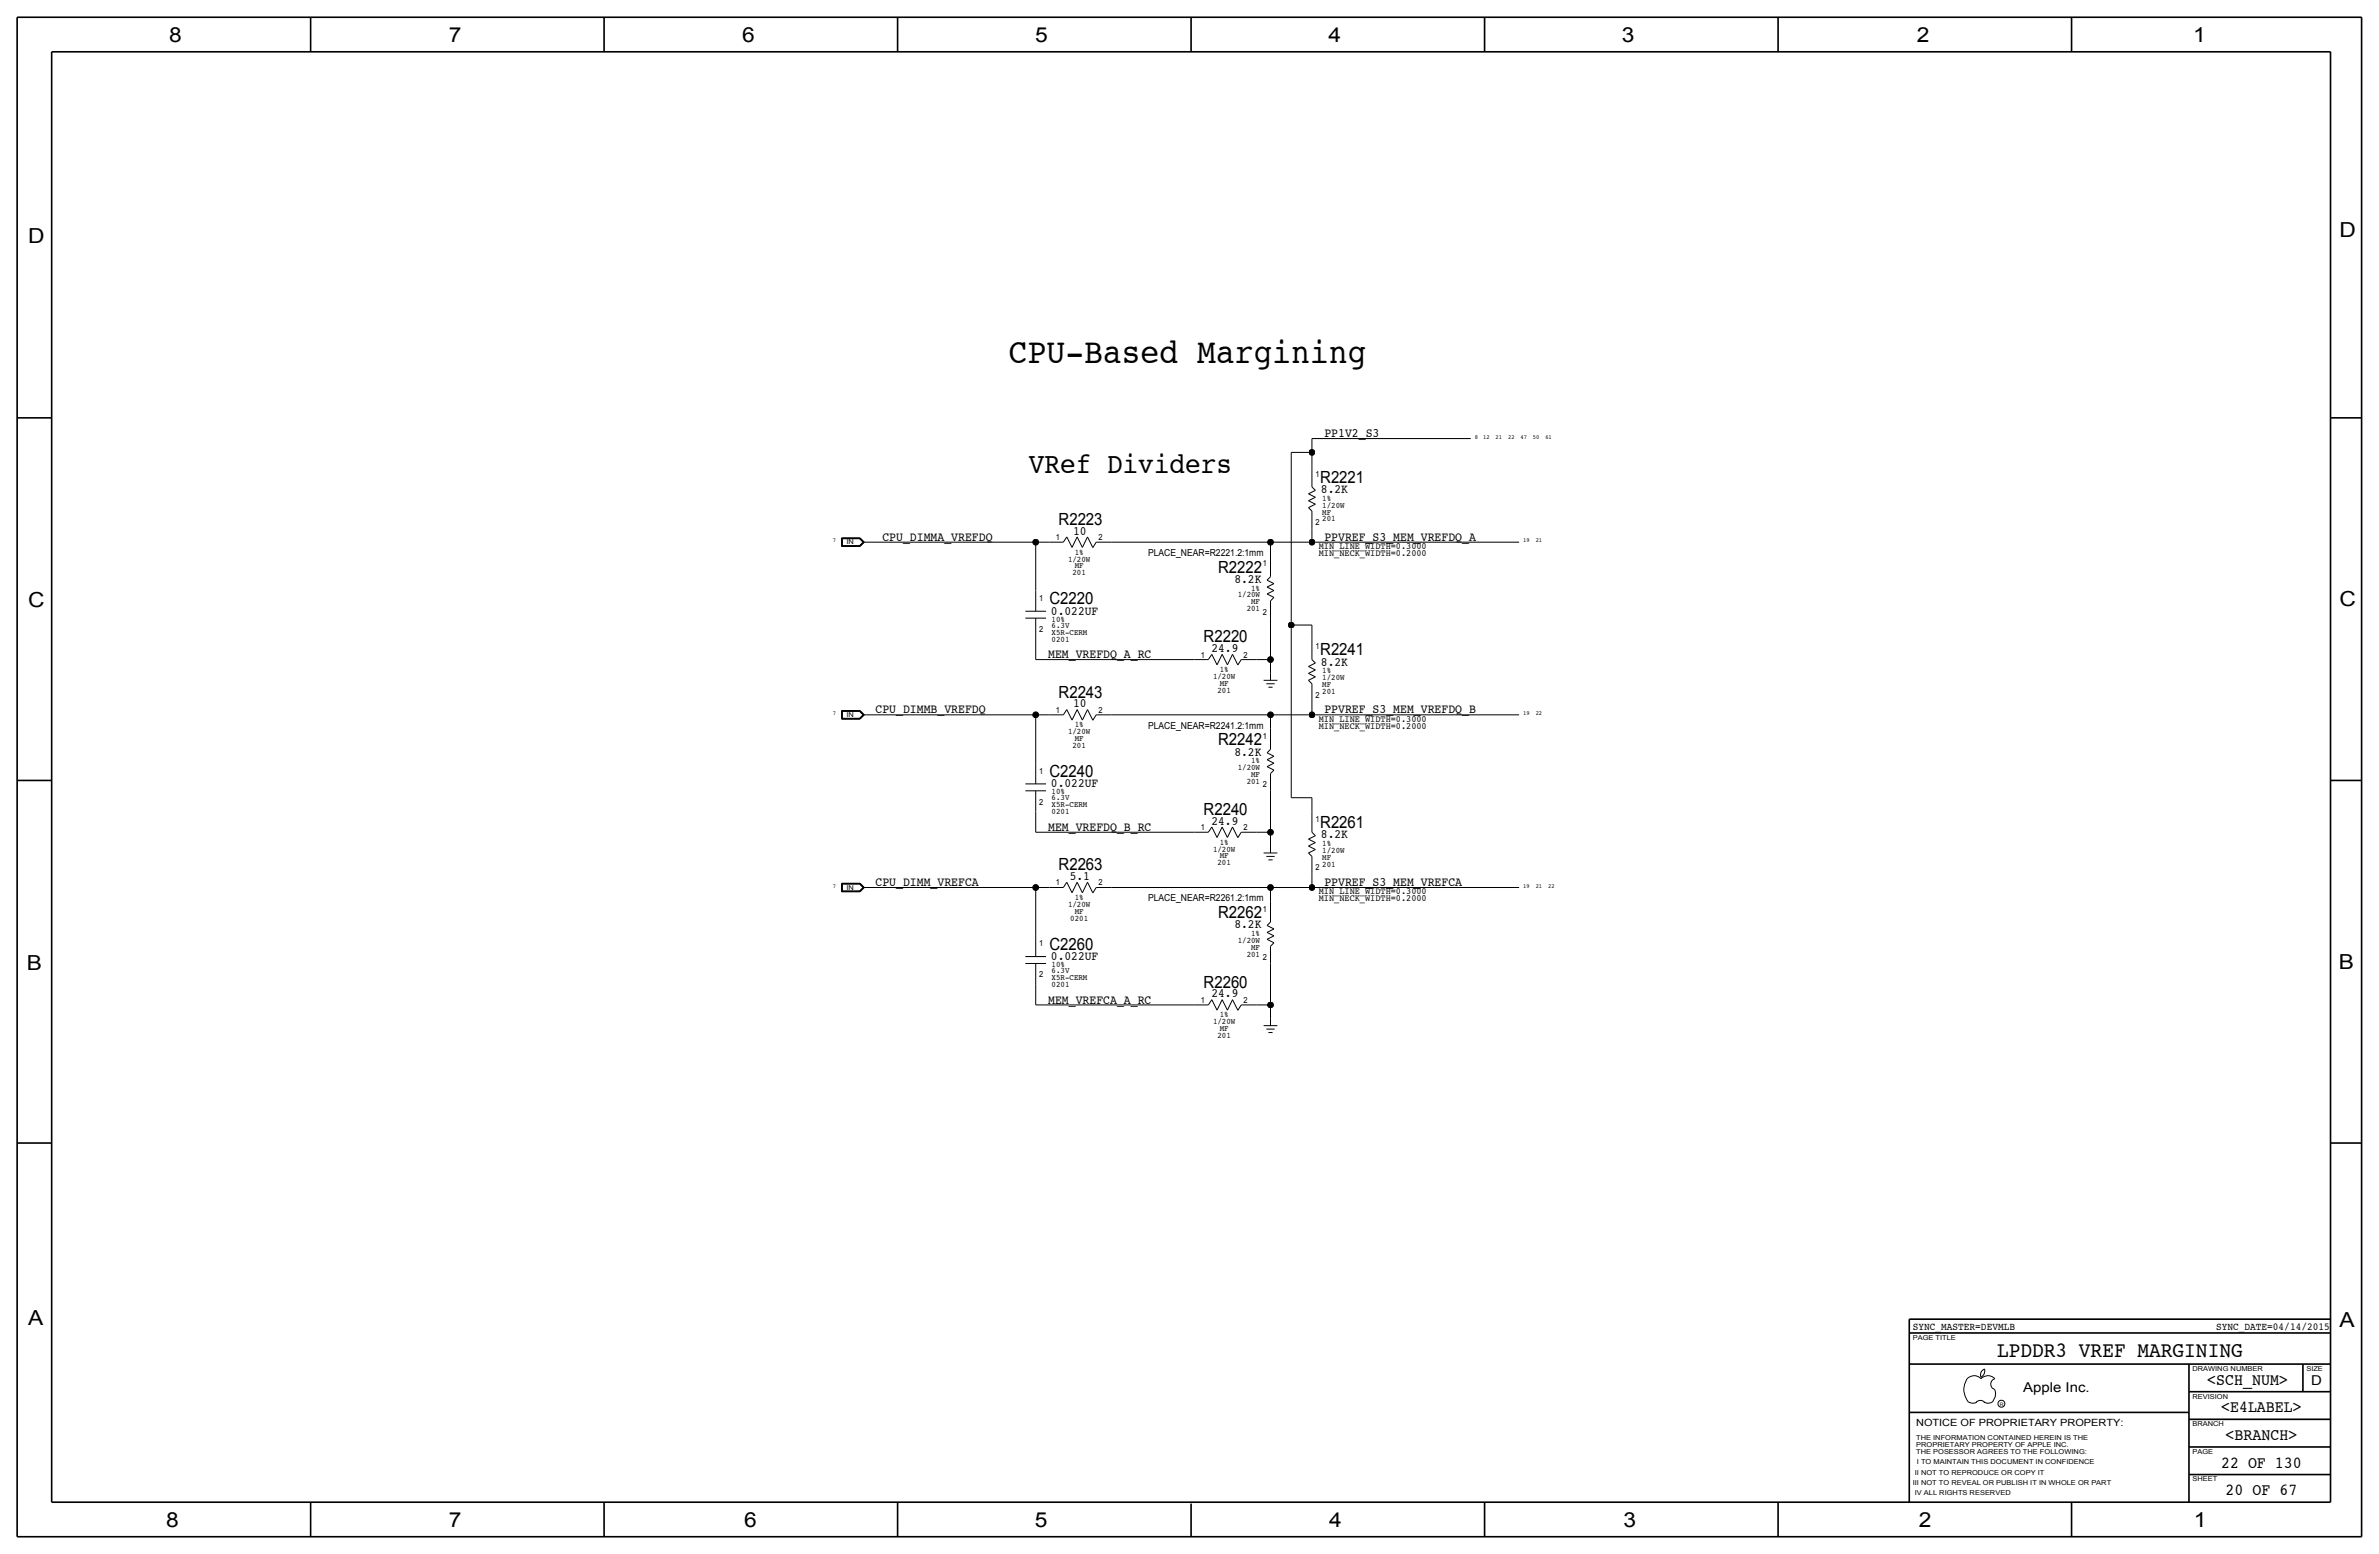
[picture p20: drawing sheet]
<svg xmlns="http://www.w3.org/2000/svg" width="875mm" height="572mm" viewBox="0 0 875 572" stroke-linecap="round" stroke-linejoin="round" font-family="sans-serif">
<defs><g id="words">
<text font-size="12.9" x="371.1" y="133.4">CPU-Based Margining</text>
<text font-size="10.8" x="378.4" y="174">VRef Dividers</text>
<text font-size="8" x="734.5" y="499.1">LPDDR3 VREF MARGINING</text>
<g font-size="7.6">
<text x="62.2" y="15.5">8</text>
<text x="165" y="15.5">7</text>
<text x="273" y="15.5">6</text>
<text x="380.7" y="15.5">5</text>
<text x="488.6" y="15.5">4</text>
<text x="596.6" y="15.5">3</text>
<text x="705.1" y="15.5">2</text>
<text x="806.7" y="15.5">1</text>
<text x="10.4" y="89.4">D</text>
<text x="860.5" y="87.1">D</text>
<text x="10.4" y="223.3">C</text>
<text x="860.5" y="222.8">C</text>
<text x="9.8" y="356.6">B</text>
<text x="860.2" y="356.4">B</text>
<text x="10.4" y="487.4">A</text>
<text x="860.5" y="488.2">A</text>
<text x="61.2" y="561.6">8</text>
<text x="165" y="561.6">7</text>
<text x="273.8" y="561.6">6</text>
<text x="380.7" y="561.6">5</text>
<text x="488.9" y="561.6">4</text>
<text x="597.1" y="561.6">3</text>
<text x="705.8" y="561.6">2</text>
<text x="806.9" y="561.6">1</text>
</g>
<g font-size="6.2">
<text x="485.6" y="177.5">R2221</text>
<text x="389.4" y="193">R2223</text>
<text x="448.1" y="210.6">R2222</text>
<text x="386" y="222.3">C2220</text>
<text x="442.7" y="236.2">R2220</text>
<text x="485.6" y="241">R2241</text>
<text x="389.4" y="256.5">R2243</text>
<text x="448.1" y="274.1">R2242</text>
<text x="386" y="285.8">C2240</text>
<text x="442.7" y="299.7">R2240</text>
<text x="485.6" y="304.5">R2261</text>
<text x="389.4" y="320">R2263</text>
<text x="448.1" y="337.6">R2262</text>
<text x="386" y="349.2">C2260</text>
<text x="442.7" y="363.2">R2260</text>
<text x="811.9" y="509.3">&lt;SCH_NUM&gt;</text>
<text x="817" y="519.4">&lt;E4LABEL&gt;</text>
<text x="818.6" y="529.6">&lt;BRANCH&gt;</text>
<text x="817" y="539.8">22 OF 130</text>
<text x="818.6" y="549.9">20 OF 67</text>
</g>
<g font-size="5">
<text x="850.1" y="509.3">D</text>
<text x="744.2" y="511.8">Apple Inc.</text>
</g>
<g font-size="4.7">
<text x="487.1" y="160.8">PP1V2_S3</text>
<text x="485.9" y="181.4">8.2K</text>
<text x="394.7" y="196.6">10</text>
<text x="324.6" y="198.9">CPU_DIMMA_VREFDQ</text>
<text x="487.1" y="198.9">PPVREF_S3_MEM_VREFDQ_A</text>
<text x="454" y="214.4">8.2K</text>
<text x="386.5" y="226.1">0.022UF</text>
<text x="445.6" y="239.8">24.9</text>
<text x="385.5" y="242.1">MEM_VREFDQ_A_RC</text>
<text x="485.9" y="244.9">8.2K</text>
<text x="322" y="262.4">CPU_DIMMB_VREFDQ</text>
<text x="394.7" y="260.1">10</text>
<text x="487.1" y="262.4">PPVREF_S3_MEM_VREFDQ_B</text>
<text x="454" y="277.9">8.2K</text>
<text x="386.5" y="289.6">0.022UF</text>
<text x="385.5" y="305.6">MEM_VREFDQ_B_RC</text>
<text x="445.6" y="303.3">24.9</text>
<text x="485.9" y="308.4">8.2K</text>
<text x="393.5" y="323.6">5.1</text>
<text x="322" y="325.9">CPU_DIMM_VREFCA</text>
<text x="487.1" y="325.9">PPVREF_S3_MEM_VREFCA</text>
<text x="454" y="341.4">8.2K</text>
<text x="386.5" y="353.1">0.022UF</text>
<text x="385.5" y="369.1">MEM_VREFCA_A_RC</text>
<text x="445.6" y="366.8">24.9</text>
</g>
<g font-size="3.9">
<text x="703.5" y="488.9">SYNC_MASTER=DEVMLB</text>
<text x="815.1" y="488.9">SYNC_DATE=04/14/2015</text>
</g>
<text font-size="3.7" x="704.8" y="524.5">NOTICE OF PROPRIETARY PROPERTY:</text>
<g font-size="3.5">
<text x="485.1" y="201.9">MIN_LINE_WIDTH=0.3000</text>
<text x="422.3" y="204.5">PLACE_NEAR=R2221.2:1mm</text>
<text x="485.1" y="204.5">MIN_NECK_WIDTH=0.2000</text>
<text x="422.3" y="268">PLACE_NEAR=R2241.2:1mm</text>
<text x="485.1" y="268">MIN_NECK_WIDTH=0.2000</text>
<text x="485.1" y="265.4">MIN_LINE_WIDTH=0.3000</text>
<text x="485.1" y="328.9">MIN_LINE_WIDTH=0.3000</text>
<text x="422.3" y="331.5">PLACE_NEAR=R2261.2:1mm</text>
<text x="485.1" y="331.5">MIN_NECK_WIDTH=0.2000</text>
</g>
<g font-size="3.1">
<text x="483.8" y="175.3">1</text>
<text x="486.4" y="184.2">1%</text>
<text x="486.4" y="191.8">201</text>
<text x="486.4" y="189.2">MF</text>
<text x="486.4" y="186.7">1/20W</text>
<text x="483.8" y="193">2</text>
<text x="388.3" y="198.6">1</text>
<text x="395.3" y="204">1%</text>
<text x="404.1" y="198.6">2</text>
<text x="392.8" y="206.5">1/20W</text>
<text x="395.3" y="209">MF</text>
<text x="464.5" y="208.3">1</text>
<text x="394.5" y="211.6">201</text>
<text x="382.2" y="221">1</text>
<text x="455.3" y="219.7">1/20W</text>
<text x="460.2" y="217.2">1%</text>
<text x="458.6" y="224.8">201</text>
<text x="460.2" y="222.3">MF</text>
<text x="464.5" y="226.1">2</text>
<text x="382.2" y="232.4">2</text>
<text x="386.8" y="230.9">6.3V</text>
<text x="386.8" y="228.6">10%</text>
<text x="386.8" y="233.4">X5R-CERM</text>
<text x="386.8" y="236">0201</text>
<text x="483.8" y="238.8">1</text>
<text x="441.6" y="241.8">1</text>
<text x="457.4" y="241.8">2</text>
<text x="446.2" y="249.7">1/20W</text>
<text x="448.6" y="247.1">1%</text>
<text x="486.4" y="247.7">1%</text>
<text x="486.4" y="250.2">1/20W</text>
<text x="447.8" y="254.8">201</text>
<text x="448.6" y="252.2">MF</text>
<text x="483.8" y="256.5">2</text>
<text x="486.4" y="252.7">MF</text>
<text x="486.4" y="255.3">201</text>
<text x="388.3" y="262.1">1</text>
<text x="404.1" y="262.1">2</text>
<text x="395.3" y="267.5">1%</text>
<text x="392.8" y="270">1/20W</text>
<text x="394.5" y="275.1">201</text>
<text x="395.3" y="272.5">MF</text>
<text x="464.5" y="271.8">1</text>
<text x="460.2" y="280.7">1%</text>
<text x="382.2" y="284.5">1</text>
<text x="455.3" y="283.2">1/20W</text>
<text x="460.2" y="285.8">MF</text>
<text x="386.8" y="292.1">10%</text>
<text x="458.6" y="288.3">201</text>
<text x="464.5" y="289.6">2</text>
<text x="382.2" y="295.9">2</text>
<text x="386.8" y="294.4">6.3V</text>
<text x="386.8" y="296.9">X5R-CERM</text>
<text x="386.8" y="299.5">0201</text>
<text x="441.6" y="305.3">1</text>
<text x="457.4" y="305.3">2</text>
<text x="483.8" y="302.3">1</text>
<text x="448.6" y="310.6">1%</text>
<text x="486.4" y="311.1">1%</text>
<text x="446.2" y="313.2">1/20W</text>
<text x="448.6" y="315.7">MF</text>
<text x="486.4" y="313.7">1/20W</text>
<text x="486.4" y="316.2">MF</text>
<text x="447.8" y="318.3">201</text>
<text x="483.8" y="320">2</text>
<text x="486.4" y="318.8">201</text>
<text x="388.3" y="325.6">1</text>
<text x="404.1" y="325.6">2</text>
<text x="392.8" y="333.5">1/20W</text>
<text x="395.3" y="331">1%</text>
<text x="464.5" y="335.3">1</text>
<text x="393.7" y="338.6">0201</text>
<text x="395.3" y="336">MF</text>
<text x="382.2" y="348">1</text>
<text x="455.3" y="346.7">1/20W</text>
<text x="460.2" y="344.2">1%</text>
<text x="458.6" y="351.8">201</text>
<text x="460.2" y="349.2">MF</text>
<text x="464.5" y="353.1">2</text>
<text x="382.2" y="359.4">2</text>
<text x="386.8" y="355.6">10%</text>
<text x="386.8" y="357.9">6.3V</text>
<text x="386.8" y="363">0201</text>
<text x="386.8" y="360.4">X5R-CERM</text>
<text x="441.6" y="368.8">1</text>
<text x="457.4" y="368.8">2</text>
<text x="446.2" y="376.7">1/20W</text>
<text x="448.6" y="374.1">1%</text>
<text x="447.8" y="381.8">201</text>
<text x="448.6" y="379.2">MF</text>
</g>
<g font-size="2.5">
<text x="311.4" y="200.2">IN</text>
<text x="311.4" y="263.7">IN</text>
<text x="311.4" y="327.2">IN</text>
<text x="703.5" y="492.8">PAGE TITLE</text>
<text x="806.4" y="504.2">DRAWING NUMBER</text>
<text x="848.3" y="504.2">SIZE</text>
<text x="806.4" y="514.4">REVISION</text>
<text x="806.4" y="524.5">BRANCH</text>
<text x="704.8" y="532.1">PROPRIETARY PROPERTY OF APPLE INC.</text>
<text x="704.8" y="529.6">THE INFORMATION CONTAINED HEREIN IS THE</text>
<text x="704.8" y="534.7">THE POSESSOR AGREES TO THE FOLLOWING:</text>
<text x="705.1" y="538.5">I TO MAINTAIN THIS DOCUMENT IN CONFIDENCE</text>
<text x="806.4" y="534.7">PAGE</text>
<text x="704.3" y="542.3">II NOT TO REPRODUCE OR COPY IT</text>
<text x="806.4" y="544.8">SHEET</text>
<text x="703.5" y="546.1">III NOT TO REVEAL OR PUBLISH IT IN WHOLE OR PART</text>
<text x="704.3" y="549.9">IV ALL RIGHTS RESERVED</text>
</g>
<g font-size="2.3">
<text x="542.5" y="161.3">8</text>
<text x="545.5" y="161.3">12</text>
<text x="550.1" y="161.3">21</text>
<text x="554.7" y="161.3">22</text>
<text x="559.3" y="161.3">47</text>
<text x="563.8" y="161.3">50</text>
<text x="568.4" y="161.3">61</text>
<text x="306.3" y="199.4">7</text>
<text x="560.3" y="199.4">19</text>
<text x="564.8" y="199.4">21</text>
<text x="306.3" y="262.9">7</text>
<text x="560.3" y="262.9">19</text>
<text x="564.8" y="262.9">22</text>
<text x="306.3" y="326.4">7</text>
<text x="560.3" y="326.4">19</text>
<text x="564.8" y="326.4">21</text>
<text x="569.4" y="326.4">22</text>
</g>
<text font-size="1.8" x="735.5" y="516.9">R</text>
</g></defs>
<g fill="none" stroke="#000" stroke-width=".37">
<path d="M474.9 166.4h7.6zM474.9 166.4v63.5zM482.5 161.3h58.5zM482.5 161.3v5.1zM482.5 166.4v5.1zM482.5 171.4v7.7zM482.5 179.1l1.3 1.2zM309.5 197.8h6.8zM309.5 197.8v3.2zM309.6 197.9v3zM309.6 197.9h6.7zM309.7 198v2.8z"/>
<path d="M309.7 198h6.5zM309.8 198.1h6.4zM309.8 198.1v2.6zM316.2 198.1l1.2 1.3zM316.2 198l1.4 1.4zM316.3 197.9l1.5 1.5zM316.3 197.8l1.6 1.6zM317.4 199.4h2.6zM320 199.4h60.9zM380.9 199.4v17.8zM380.9 199.4h5.1zM386 199.4h5.1z"/>
<path d="M392.4 197.5l1.9 3.8zM392.4 197.5l-1.3 1.9zM396.2 197.5l-1.9 3.8zM396.2 197.5l1.9 3.8zM400 197.5l-1.9 3.8zM400 197.5l1.9 3.8zM403.2 199.4h5.7zM403.2 199.4l-1.3 2zM408.9 199.4h58.4zM467.3 199.4h15.2zM467.3 199.4v5.1zM481.3 186.7l1.2 1.3z"/>
<path d="M481.3 184.2l2.5 1.2zM481.3 181.6l2.5 1.3zM481.3 181.6l2.5-1.3zM481.3 186.7l2.5-1.3zM481.3 184.2l2.5-1.3zM482.5 199.4h76.2zM482.5 194.3v5.1zM482.5 188v6.3zM309.5 201h6.8zM309.6 200.9h6.7zM309.7 200.8h6.5zM309.8 200.7h6.4z"/>
<path d="M316.2 200.7l1.2-1.3zM316.2 200.8l1.4-1.4zM316.3 200.9l1.5-1.5zM316.3 201l1.6-1.6zM380.9 217.2v7.6zM466 218.4l2.6-1.2zM466 215.9l2.6-1.3zM466 213.4l1.3-1.3zM466 213.4l2.6 1.2zM466 218.4l2.6 1.3zM466 215.9l2.6 1.3zM467.3 204.5v7.6z"/>
<path d="M468.6 219.7l-1.3 1.3zM377.1 227.3h7.7zM377.1 224.8h7.7zM380.9 235v7.6zM380.9 227.3v7.7zM467.3 227.3v15.3zM467.3 221v6.3zM474.9 229.9h7.6zM474.9 229.9v63.5zM482.5 229.9v5.1zM482.5 234.9v7.7zM380.9 242.6h58.5z"/>
<path d="M439.4 242.6h5zM445.7 240.6l-1.3 2zM445.7 240.6l1.9 3.9zM449.5 240.6l-1.9 3.9zM449.5 240.6l2 3.9zM453.3 240.6l-1.8 3.9zM453.3 240.6l2 3.9zM456.5 242.6l-1.2 2zM456.5 242.6h5.7zM462.2 242.6h5.1zM464.8 250.2h5zM465.8 251.5h3z"/>
<path d="M466.5 252.7h1.6zM467.3 242.6v5.1zM467.3 247.7v2.5zM481.3 250.2l1.2 1.3zM481.3 247.7l2.5 1.2zM481.3 245.1l2.5 1.3zM481.3 245.1l2.5-1.3zM481.3 250.2l2.5-1.3zM481.3 247.7l2.5-1.3zM482.5 257.8v5.1zM482.5 251.5v6.3zM482.5 242.6l1.3 1.2z"/>
<path d="M309.5 261.3h6.8zM309.5 261.3v3.2zM309.5 264.5h6.8zM309.6 261.4v3zM309.6 264.4h6.7zM309.6 261.4h6.7zM309.7 261.5v2.8zM309.7 264.3h6.5zM309.7 261.5h6.5zM309.8 261.6h6.4zM309.8 261.6v2.6zM309.8 264.2h6.4z"/>
<path d="M316.2 264.2l1.2-1.3zM316.2 261.6l1.2 1.3zM316.2 264.3l1.4-1.4zM316.2 261.5l1.4 1.4zM316.3 261.4l1.5 1.5zM316.3 264.4l1.5-1.5zM316.3 261.3l1.6 1.6zM316.3 264.5l1.6-1.6zM317.4 262.9h2.6zM320 262.9h60.9zM380.9 262.9v17.8zM380.9 262.9h5.1z"/>
<path d="M386 262.9h5.1zM392.4 261l1.9 3.8zM392.4 261l-1.3 1.9zM396.2 261l-1.9 3.8zM396.2 261l1.9 3.8zM400 261l-1.9 3.8zM400 261l1.9 3.8zM403.2 262.9h5.7zM403.2 262.9l-1.3 2zM408.9 262.9h58.4zM466 279.4l2.6-1.3zM466 276.9l1.3-1.3z"/>
<path d="M466 276.9l2.6 1.2zM466 279.4l2.6 1.3zM467.3 262.9h15.2zM467.3 262.9v5.1zM467.3 268v7.6zM482.5 262.9h76.2zM377.1 290.8h7.7zM377.1 288.3h7.7zM380.9 298.5v7.6zM380.9 280.7v7.6zM380.9 290.8v7.7zM466 281.9l2.6-1.2z"/>
<path d="M466 281.9l2.6 1.3zM467.3 290.8v15.3zM467.3 284.5v6.3zM468.6 283.2l-1.3 1.3zM474.9 293.4h7.6zM482.5 293.4v5.1zM482.5 298.4v7.7zM380.9 306.1h58.5zM439.4 306.1h5zM445.7 304.1l-1.3 2zM445.7 304.1l1.9 3.9zM449.5 304.1l-1.9 3.9z"/>
<path d="M449.5 304.1l2 3.9zM453.3 304.1l-1.8 3.9zM453.3 304.1l2 3.9zM456.5 306.1l-1.2 2zM456.5 306.1h5.7zM462.2 306.1h5.1zM464.8 313.7h5zM465.8 315h3zM466.5 316.2h1.6zM467.3 306.1v5.1zM467.3 311.2v2.5zM481.3 313.7l1.2 1.3z"/>
<path d="M481.3 311.2l2.5 1.2zM481.3 308.6l2.5 1.3zM481.3 308.6l2.5-1.3zM481.3 313.7l2.5-1.3zM481.3 311.2l2.5-1.3zM482.5 315v6.3zM482.5 306.1l1.3 1.2zM309.5 324.8h6.8zM309.5 324.8v3.2zM309.5 328h6.8zM309.6 324.9v3zM309.6 327.9h6.7z"/>
<path d="M309.6 324.9h6.7zM309.7 325v2.8zM309.7 327.8h6.5zM309.7 325h6.5zM309.8 325.1h6.4zM309.8 325.1v2.6zM309.8 327.7h6.4zM316.2 327.7l1.2-1.3zM316.2 325.1l1.2 1.3zM316.2 327.8l1.4-1.4zM316.2 325l1.4 1.4zM316.3 324.9l1.5 1.5z"/>
<path d="M316.3 327.9l1.5-1.5zM316.3 324.8l1.6 1.6zM316.3 328l1.6-1.6zM317.4 326.4h2.6zM320 326.4h60.9zM380.9 326.4v17.8zM380.9 326.4h5.1zM386 326.4h5.1zM392.4 324.5l1.9 3.8zM392.4 324.5l-1.3 1.9zM396.2 324.5l-1.9 3.8zM396.2 324.5l1.9 3.8z"/>
<path d="M400 324.5l-1.9 3.8zM400 324.5l1.9 3.8zM403.2 326.4h5.7zM403.2 326.4l-1.3 2zM408.9 326.4h58.4zM467.3 326.4h15.2zM467.3 326.4v5.1zM467.3 331.5v7.6zM482.5 326.4h76.2zM482.5 321.3v5.1zM377.1 354.3h7.7zM377.1 351.8h7.7z"/>
<path d="M380.9 344.2v7.6zM380.9 354.3v7.7zM466 345.4l2.6-1.2zM466 342.9l2.6-1.3zM466 340.4l1.3-1.3zM466 340.4l2.6 1.2zM466 345.4l2.6 1.3zM466 342.9l2.6 1.3zM467.3 354.3v15.3zM467.3 348v6.3zM468.6 346.7l-1.3 1.3zM380.9 362v7.6z"/>
<path d="M380.9 369.6h58.5zM439.4 369.6h5zM445.7 367.6l-1.3 2zM445.7 367.6l1.9 3.9zM449.5 367.6l-1.9 3.9zM449.5 367.6l2 3.9zM453.3 367.6l-1.8 3.9zM453.3 367.6l2 3.9zM456.5 369.6l-1.2 2zM456.5 369.6h5.7zM462.2 369.6h5.1zM464.8 377.2h5z"/>
<path d="M465.8 378.5h3zM466.5 379.7h1.6zM467.3 369.6v5zM467.3 374.6v2.6zM724.1 515.6l.5 .2a2.67 2.67 0 0 0 2.5-.2M726.8 515.7a2.09 2.09 0 0 1 3.1 0M728.6 506.5a2.69 2.69 0 0 0 1.3-3 2.26 2.26 0 0 0-1.3 3M729.7 515.6l.4 .2a2.67 2.67 0 0 0 2.6-.2M733.7 511.1a4.5 4.5 0 0 1-1 4.6M733.8 511a2.08 2.08 0 0 1-1.6-2 2.08 2.08 0 0 1 1.6-2 3.4 3.4 0 0 0-5.1 0 3.6 3.6 0 0 0-3.9-.8 3.6 3.6 0 0 0-2.3 3.3 7.1 7.1 0 0 0 1.6 6.2"/>
<circle cx="736.1" cy="516.2" r="1.28"/>
</g>
<g fill="none" stroke="#000" stroke-width=".6" stroke-linecap="butt">
<path d="M6.3 6.4v558.7zM6.3 6.4h862.3zM19 19.1h838.2zM19 19.1v533.4zM114.2 6.4v12.7zM222.2 6.4v12.7zM330.1 6.4v12.7zM438.1 6.4v12.7zM546 6.4v12.7zM654 6.4v12.7zM761.9 6.4v12.7zM857.2 19.1v533.4z"/>
<path d="M868.6 6.4v558.7zM6.3 153.7h12.7zM857.2 153.7h11.4zM6.3 287h12.7zM857.2 287h11.4zM6.3 420.4h12.7zM857.2 420.4h11.4zM702.3 485.1h154.9zM702.3 490.2h154.9zM702.3 485.1v5.1zM702.3 490.2v62.3zM702.3 501.6h154.9z"/>
<path d="M702.3 519.4h102.8zM805.1 501.6v50.8zM805.1 511.8h52.1zM847 501.6v10.2zM805.1 522h52.1zM805.1 532.1h52.1zM19 552.5h838.2zM114.2 552.4v12.7zM222.2 552.5v12.7zM330.1 552.5v12.7zM438.1 553v12.1zM546 552.5v12.7z"/>
<path d="M654 552.5v12.7zM761.9 552.5v12.7zM805.1 542.3h52.1zM6.3 565.1h862.3z"/>
</g>
<g fill="#000" stroke="#000" stroke-width=".37">
<circle cx="482.5" cy="166.4" r="1.07"/>
<circle cx="380.9" cy="199.4" r="1.07"/>
<circle cx="467.3" cy="199.4" r="1.07"/>
<circle cx="482.5" cy="199.4" r="1.07"/>
<circle cx="474.9" cy="229.9" r="1.07"/>
<circle cx="467.3" cy="242.6" r="1.07"/>
<circle cx="380.9" cy="262.9" r="1.07"/>
<circle cx="467.3" cy="262.9" r="1.07"/>
<circle cx="482.5" cy="262.9" r="1.07"/>
<circle cx="467.3" cy="306.1" r="1.07"/>
<circle cx="380.9" cy="326.4" r="1.07"/>
<circle cx="467.3" cy="326.4" r="1.07"/>
<circle cx="482.5" cy="326.4" r="1.07"/>
<circle cx="467.3" cy="369.6" r="1.07"/>
</g>
<use href="#words"/>
</svg>
